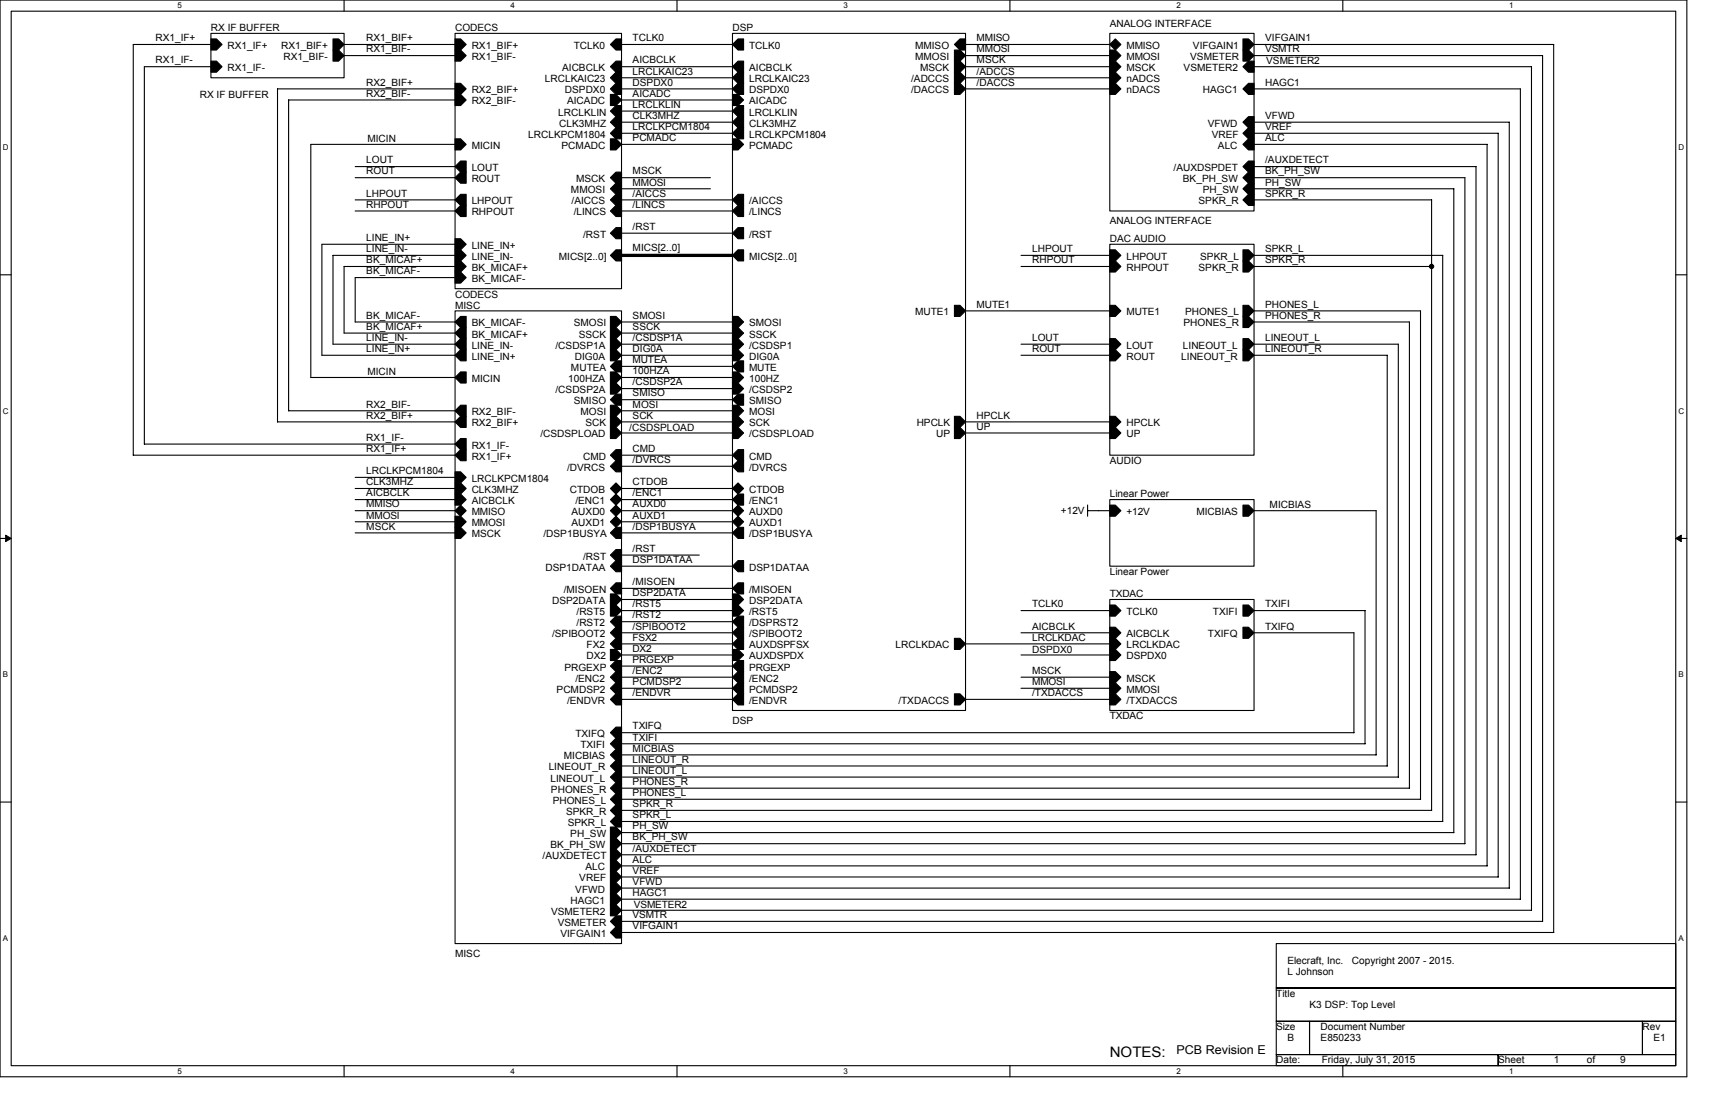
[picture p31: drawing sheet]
<svg xmlns="http://www.w3.org/2000/svg" width="432mm" height="279mm" viewBox="0 0 432 279" stroke-linecap="round" stroke-linejoin="round" font-family="sans-serif">
<defs><g id="words">
<text font-size="3.6" x="279.4" y="265.9">NOTES:</text>
<text font-size="3.1" x="296.2" y="265.4">PCB Revision E</text>
<g font-size="2.5">
<text x="39.1" y="10.4">RX1_IF+</text>
<text x="53.1" y="7.9">RX IF BUFFER</text>
<text x="92.2" y="10.4">RX1_BIF+</text>
<text x="114.6" y="7.9">CODECS</text>
<text x="159.3" y="10.4">TCLK0</text>
<text x="184.4" y="7.9">DSP</text>
<text x="245.9" y="10.4">MMISO</text>
<text x="279.4" y="6.7">ANALOG INTERFACE</text>
<text x="318.5" y="10.4">VIFGAIN1</text>
<text x="39.1" y="16">RX1_IF-</text>
<text x="57.3" y="17.9">RX1_IF-</text>
<text x="57.3" y="12.3">RX1_IF+</text>
<text x="70.8" y="12.3">RX1_BIF+</text>
<text x="71.4" y="15.1">RX1_BIF-</text>
<text x="92.2" y="13.2">RX1_BIF-</text>
<text x="118.8" y="12.3">RX1_BIF+</text>
<text x="118.8" y="15.1">RX1_BIF-</text>
<text x="141.5" y="17.9">AICBCLK</text>
<text x="144.5" y="12.3">TCLK0</text>
<text x="159.3" y="16">AICBCLK</text>
<text x="188.6" y="12.3">TCLK0</text>
<text x="188.6" y="17.9">AICBCLK</text>
<text x="230.4" y="12.3">MMISO</text>
<text x="230.4" y="15.1">MMOSI</text>
<text x="231.6" y="17.9">MSCK</text>
<text x="245.9" y="16">MSCK</text>
<text x="245.9" y="13.2">MMOSI</text>
<text x="283.6" y="17.9">MSCK</text>
<text x="283.6" y="12.3">MMISO</text>
<text x="283.6" y="15.1">MMOSI</text>
<text x="298" y="17.9">VSMETER2</text>
<text x="299.7" y="15.1">VSMETER</text>
<text x="300.4" y="12.3">VIFGAIN1</text>
<text x="318.5" y="13.2">VSMTR</text>
<text x="318.8" y="16.2">VSMETER2</text>
<text x="92.2" y="21.5">RX2_BIF+</text>
<text x="118.8" y="23.5">RX2_BIF+</text>
<text x="137.2" y="20.7">LRCLKAIC23</text>
<text x="142.2" y="23.5">DSPDX0</text>
<text x="159.3" y="18.8">LRCLKAIC23</text>
<text x="159.3" y="21.5">DSPDX0</text>
<text x="188.6" y="23.5">DSPDX0</text>
<text x="188.6" y="20.7">LRCLKAIC23</text>
<text x="229.4" y="20.7">/ADCCS</text>
<text x="229.4" y="23.5">/DACCS</text>
<text x="245.9" y="18.8">/ADCCS</text>
<text x="245.9" y="21.5">/DACCS</text>
<text x="283.6" y="20.7">nADCS</text>
<text x="283.6" y="23.5">nDACS</text>
<text x="302.9" y="23.5">HAGC1</text>
<text x="318.5" y="21.5">HAGC1</text>
<text x="50.3" y="24.6">RX IF BUFFER</text>
<text x="92.2" y="24.3">RX2_BIF-</text>
<text x="118.8" y="26.3">RX2_BIF-</text>
<text x="140.5" y="29.1">LRCLKLIN</text>
<text x="142.8" y="26.3">AICADC</text>
<text x="159.3" y="24.3">AICADC</text>
<text x="159.3" y="29.9">CLK3MHZ</text>
<text x="159.3" y="27.1">LRCLKLIN</text>
<text x="188.6" y="26.3">AICADC</text>
<text x="188.6" y="29.1">LRCLKLIN</text>
<text x="318.5" y="29.9">VFWD</text>
<text x="92.5" y="35.8">MICIN</text>
<text x="133" y="34.7">LRCLKPCM1804</text>
<text x="140.8" y="31.9">CLK3MHZ</text>
<text x="159.3" y="32.7">LRCLKPCM1804</text>
<text x="159.3" y="35.5">PCMADC</text>
<text x="188.6" y="34.7">LRCLKPCM1804</text>
<text x="188.6" y="31.9">CLK3MHZ</text>
<text x="304.1" y="31.9">VFWD</text>
<text x="305.1" y="34.7">VREF</text>
<text x="318.5" y="35.5">ALC</text>
<text x="318.5" y="32.7">VREF</text>
<text x="92.2" y="41.1">LOUT</text>
<text x="118.8" y="37.5">MICIN</text>
<text x="141.4" y="37.5">PCMADC</text>
<text x="188.6" y="37.5">PCMADC</text>
<text x="306.7" y="37.5">ALC</text>
<text x="318.5" y="41.1">/AUXDETECT</text>
<text x="92.2" y="43.9">ROUT</text>
<text x="118.8" y="45.8">ROUT</text>
<text x="118.8" y="43.1">LOUT</text>
<text x="145" y="45.8">MSCK</text>
<text x="159.3" y="46.7">MMOSI</text>
<text x="159.3" y="43.9">MSCK</text>
<text x="295.5" y="43.1">/AUXDSPDET</text>
<text x="297.8" y="45.8">BK_PH_SW</text>
<text x="318.5" y="43.9">BK_PH_SW</text>
<text x="318.5" y="46.7">PH_SW</text>
<text x="92.2" y="49.5">LHPOUT</text>
<text x="92.2" y="52.3">RHPOUT</text>
<text x="118.8" y="51.4">LHPOUT</text>
<text x="143.8" y="48.6">MMOSI</text>
<text x="143.9" y="51.4">/AICCS</text>
<text x="159.3" y="49.5">/AICCS</text>
<text x="159.3" y="52.3">/LINCS</text>
<text x="188.6" y="51.4">/AICCS</text>
<text x="301.8" y="51.4">SPKR_R</text>
<text x="302.9" y="48.6">PH_SW</text>
<text x="318.5" y="49.5">SPKR_R</text>
<text x="118.8" y="54.2">RHPOUT</text>
<text x="144.5" y="54.2">/LINCS</text>
<text x="146.8" y="59.8">/RST</text>
<text x="159.3" y="57.9">/RST</text>
<text x="188.6" y="59.8">/RST</text>
<text x="188.6" y="54.2">/LINCS</text>
<text x="279.4" y="56.5">ANALOG INTERFACE</text>
<text x="92.2" y="60.7">LINE_IN+</text>
<text x="92.2" y="63.5">LINE_IN-</text>
<text x="118.8" y="65.4">LINE_IN-</text>
<text x="118.8" y="62.6">LINE_IN+</text>
<text x="140.7" y="65.4">MICS[2..0]</text>
<text x="159.3" y="63.2">MICS[2..0]</text>
<text x="188.6" y="65.4">MICS[2..0]</text>
<text x="259.9" y="63.5">LHPOUT</text>
<text x="279.4" y="60.9">DAC AUDIO</text>
<text x="283.6" y="65.4">LHPOUT</text>
<text x="302.2" y="65.4">SPKR_L</text>
<text x="318.5" y="63.5">SPKR_L</text>
<text x="92.2" y="69">BK_MICAF-</text>
<text x="92.2" y="66.3">BK_MICAF+</text>
<text x="118.8" y="68.2">BK_MICAF+</text>
<text x="118.8" y="71">BK_MICAF-</text>
<text x="259.9" y="66.3">RHPOUT</text>
<text x="283.6" y="68.2">RHPOUT</text>
<text x="301.8" y="68.2">SPKR_R</text>
<text x="318.5" y="66.3">SPKR_R</text>
<text x="114.6" y="77.7">MISC</text>
<text x="114.6" y="74.9">CODECS</text>
<text x="245.9" y="77.4">MUTE1</text>
<text x="318.5" y="77.4">PHONES_L</text>
<text x="92.2" y="80.2">BK_MICAF-</text>
<text x="92.2" y="83">BK_MICAF+</text>
<text x="118.8" y="82.2">BK_MICAF-</text>
<text x="144.5" y="82.2">SMOSI</text>
<text x="159.3" y="83">SSCK</text>
<text x="159.3" y="80.2">SMOSI</text>
<text x="188.6" y="82.2">SMOSI</text>
<text x="230.4" y="79.4">MUTE1</text>
<text x="283.6" y="79.4">MUTE1</text>
<text x="298" y="82.2">PHONES_R</text>
<text x="298.4" y="79.4">PHONES_L</text>
<text x="318.5" y="80.2">PHONES_R</text>
<text x="92.2" y="85.8">LINE_IN-</text>
<text x="92.2" y="88.6">LINE_IN+</text>
<text x="118.8" y="87.8">LINE_IN-</text>
<text x="118.8" y="85">BK_MICAF+</text>
<text x="139.9" y="87.8">/CSDSP1A</text>
<text x="145.7" y="85">SSCK</text>
<text x="159.3" y="85.8">/CSDSP1A</text>
<text x="159.3" y="88.6">DIG0A</text>
<text x="188.6" y="85">SSCK</text>
<text x="188.6" y="87.8">/CSDSP1</text>
<text x="259.9" y="88.6">ROUT</text>
<text x="259.9" y="85.8">LOUT</text>
<text x="283.6" y="87.8">LOUT</text>
<text x="297.8" y="87.8">LINEOUT_L</text>
<text x="318.5" y="85.8">LINEOUT_L</text>
<text x="318.5" y="88.6">LINEOUT_R</text>
<text x="92.5" y="94.5">MICIN</text>
<text x="118.8" y="90.6">LINE_IN+</text>
<text x="143.8" y="93.3">MUTEA</text>
<text x="144.7" y="90.6">DIG0A</text>
<text x="159.3" y="91.4">MUTEA</text>
<text x="159.3" y="94.2">100HZA</text>
<text x="188.6" y="93.3">MUTE</text>
<text x="188.6" y="90.6">DIG0A</text>
<text x="283.6" y="90.6">ROUT</text>
<text x="297.4" y="90.6">LINEOUT_R</text>
<text x="118.8" y="96.1">MICIN</text>
<text x="139.9" y="98.9">/CSDSP2A</text>
<text x="143.1" y="96.1">100HZA</text>
<text x="144.5" y="101.7">SMISO</text>
<text x="159.3" y="99.8">SMISO</text>
<text x="159.3" y="97">/CSDSP2A</text>
<text x="188.6" y="101.7">SMISO</text>
<text x="188.6" y="96.1">100HZ</text>
<text x="188.6" y="98.9">/CSDSP2</text>
<text x="92.2" y="102.6">RX2_BIF-</text>
<text x="92.2" y="105.4">RX2_BIF+</text>
<text x="118.8" y="104.5">RX2_BIF-</text>
<text x="118.8" y="107.3">RX2_BIF+</text>
<text x="146.1" y="104.5">MOSI</text>
<text x="147.4" y="107.3">SCK</text>
<text x="159.3" y="105.4">SCK</text>
<text x="159.3" y="102.6">MOSI</text>
<text x="188.6" y="107.3">SCK</text>
<text x="188.6" y="104.5">MOSI</text>
<text x="230.8" y="107.3">HPCLK</text>
<text x="245.9" y="105.4">HPCLK</text>
<text x="283.6" y="107.3">HPCLK</text>
<text x="92.2" y="113.7">RX1_IF+</text>
<text x="92.2" y="111">RX1_IF-</text>
<text x="118.8" y="112.9">RX1_IF-</text>
<text x="136.1" y="110.1">/CSDSPLOAD</text>
<text x="158.4" y="108.4">/CSDSPLOAD</text>
<text x="159.3" y="113.7">CMD</text>
<text x="188.6" y="110.1">/CSDSPLOAD</text>
<text x="235.7" y="110.1">UP</text>
<text x="245.9" y="108.2">UP</text>
<text x="283.6" y="110.1">UP</text>
<text x="92.2" y="119.3">LRCLKPCM1804</text>
<text x="118.8" y="115.7">RX1_IF+</text>
<text x="142.8" y="118.5">/DVRCS</text>
<text x="146.8" y="115.7">CMD</text>
<text x="159.3" y="116.5">/DVRCS</text>
<text x="188.6" y="118.5">/DVRCS</text>
<text x="188.6" y="115.7">CMD</text>
<text x="279.4" y="116.8">AUDIO</text>
<text x="92.2" y="124.9">AICBCLK</text>
<text x="92.2" y="122.1">CLK3MHZ</text>
<text x="118.8" y="121.3">LRCLKPCM1804</text>
<text x="118.8" y="124.1">CLK3MHZ</text>
<text x="143.5" y="124.1">CTDOB</text>
<text x="159.3" y="122.1">CTDOB</text>
<text x="159.3" y="124.9">/ENC1</text>
<text x="188.6" y="124.1">CTDOB</text>
<text x="279.4" y="125.2">Linear Power</text>
<text x="92.2" y="127.7">MMISO</text>
<text x="92.2" y="130.5">MMOSI</text>
<text x="118.8" y="129.7">MMISO</text>
<text x="118.8" y="126.9">AICBCLK</text>
<text x="143.9" y="129.7">AUXD0</text>
<text x="144.9" y="126.9">/ENC1</text>
<text x="159.3" y="127.7">AUXD0</text>
<text x="159.3" y="130.5">AUXD1</text>
<text x="188.6" y="126.9">/ENC1</text>
<text x="188.6" y="129.7">AUXD0</text>
<text x="267.1" y="129.4">+12V</text>
<text x="283.6" y="129.7">+12V</text>
<text x="301.2" y="129.7">MICBIAS</text>
<text x="319.7" y="128">MICBIAS</text>
<text x="92.2" y="133.3">MSCK</text>
<text x="118.8" y="132.5">MMOSI</text>
<text x="118.8" y="135.3">MSCK</text>
<text x="136.8" y="135.3">/DSP1BUSYA</text>
<text x="143.9" y="132.5">AUXD1</text>
<text x="159.3" y="133.3">/DSP1BUSYA</text>
<text x="188.6" y="135.3">/DSP1BUSYA</text>
<text x="188.6" y="132.5">AUXD1</text>
<text x="137.4" y="143.6">DSP1DATAA</text>
<text x="146.8" y="140.8">/RST</text>
<text x="159.3" y="138.9">/RST</text>
<text x="159.3" y="141.7">DSP1DATAA</text>
<text x="188.6" y="143.6">DSP1DATAA</text>
<text x="141.9" y="149.2">/MISOEN</text>
<text x="159.3" y="147.3">/MISOEN</text>
<text x="188.6" y="149.2">/MISOEN</text>
<text x="279.4" y="144.8">Linear Power</text>
<text x="139" y="152">DSP2DATA</text>
<text x="145.2" y="154.8">/RST5</text>
<text x="159.3" y="155.7">/RST2</text>
<text x="159.3" y="152.9">/RST5</text>
<text x="159.3" y="150.1">DSP2DATA</text>
<text x="188.6" y="154.8">/RST5</text>
<text x="188.6" y="152">DSP2DATA</text>
<text x="259.9" y="152.9">TCLK0</text>
<text x="279.4" y="150.3">TXDAC</text>
<text x="283.6" y="154.8">TCLK0</text>
<text x="305.4" y="154.8">TXIFI</text>
<text x="318.5" y="152.9">TXIFI</text>
<text x="139" y="160.4">/SPIBOOT2</text>
<text x="145.2" y="157.6">/RST2</text>
<text x="159.3" y="158.5">/SPIBOOT2</text>
<text x="159.3" y="161.2">FSX2</text>
<text x="188.6" y="160.4">/SPIBOOT2</text>
<text x="188.6" y="157.6">/DSPRST2</text>
<text x="259.9" y="158.5">AICBCLK</text>
<text x="259.9" y="161.2">LRCLKDAC</text>
<text x="283.6" y="160.4">AICBCLK</text>
<text x="304.1" y="160.4">TXIFQ</text>
<text x="318.5" y="158.5">TXIFQ</text>
<text x="147.7" y="163.2">FX2</text>
<text x="147.7" y="166">DX2</text>
<text x="159.3" y="164">DX2</text>
<text x="159.3" y="166.8">PRGEXP</text>
<text x="188.6" y="166">AUXDSPDX</text>
<text x="188.6" y="163.2">AUXDSPFSX</text>
<text x="225.5" y="163.2">LRCLKDAC</text>
<text x="259.9" y="164.3">DSPDX0</text>
<text x="283.6" y="166">DSPDX0</text>
<text x="283.6" y="163.2">LRCLKDAC</text>
<text x="142.1" y="168.8">PRGEXP</text>
<text x="144.9" y="171.6">/ENC2</text>
<text x="159.3" y="169.6">/ENC2</text>
<text x="159.3" y="172.4">PCMDSP2</text>
<text x="188.6" y="171.6">/ENC2</text>
<text x="188.6" y="168.8">PRGEXP</text>
<text x="259.9" y="169.6">MSCK</text>
<text x="259.9" y="172.4">MMOSI</text>
<text x="283.6" y="171.6">MSCK</text>
<text x="140.1" y="174.4">PCMDSP2</text>
<text x="142.8" y="177.2">/ENDVR</text>
<text x="159.3" y="175.2">/ENDVR</text>
<text x="188.6" y="174.4">PCMDSP2</text>
<text x="188.6" y="177.2">/ENDVR</text>
<text x="226.2" y="177.2">/TXDACCS</text>
<text x="259.9" y="175.2">/TXDACCS</text>
<text x="283.6" y="174.4">MMOSI</text>
<text x="283.6" y="177.2">/TXDACCS</text>
<text x="144.9" y="185.5">TXIFQ</text>
<text x="159.3" y="183.6">TXIFQ</text>
<text x="184.4" y="182.2">DSP</text>
<text x="279.4" y="181.1">TXDAC</text>
<text x="142" y="191.1">MICBIAS</text>
<text x="146.1" y="188.3">TXIFI</text>
<text x="159.3" y="186.4">TXIFI</text>
<text x="159.3" y="189.2">MICBIAS</text>
<text x="159.3" y="192">LINEOUT_R</text>
<text x="138.2" y="193.9">LINEOUT_R</text>
<text x="138.6" y="196.7">LINEOUT_L</text>
<text x="159.3" y="194.8">LINEOUT_L</text>
<text x="159.3" y="197.6">PHONES_R</text>
<text x="138.7" y="199.5">PHONES_R</text>
<text x="139.1" y="202.3">PHONES_L</text>
<text x="159.3" y="200.4">PHONES_L</text>
<text x="159.3" y="203.2">SPKR_R</text>
<text x="142.5" y="205.1">SPKR_R</text>
<text x="142.9" y="207.9">SPKR_L</text>
<text x="159.3" y="206">SPKR_L</text>
<text x="159.3" y="208.7">PH_SW</text>
<text x="138.6" y="213.5">BK_PH_SW</text>
<text x="143.6" y="210.7">PH_SW</text>
<text x="159.3" y="211.5">BK_PH_SW</text>
<text x="159.3" y="214.3">/AUXDETECT</text>
<text x="136.6" y="216.3">/AUXDETECT</text>
<text x="145.9" y="221.9">VREF</text>
<text x="147.4" y="219.1">ALC</text>
<text x="159.3" y="217.1">ALC</text>
<text x="159.3" y="219.9">VREF</text>
<text x="143.6" y="227.5">HAGC1</text>
<text x="144.8" y="224.7">VFWD</text>
<text x="159.3" y="222.7">VFWD</text>
<text x="159.3" y="225.5">HAGC1</text>
<text x="138.7" y="230.3">VSMETER2</text>
<text x="140.4" y="233">VSMETER</text>
<text x="159.3" y="231.1">VSMTR</text>
<text x="159.3" y="233.9">VIFGAIN1</text>
<text x="159.6" y="228.6">VSMETER2</text>
<text x="141.1" y="235.8">VIFGAIN1</text>
<text x="114.6" y="240.9">MISC</text>
<text x="324.1" y="242.5">Elecraft, Inc.</text>
<text x="324.1" y="245.3">L Johnson</text>
<text x="340.4" y="242.5">Copyright 2007 - 2015.</text>
<text x="321.3" y="250.9">Title</text>
<text x="329.7" y="253.7">K3 DSP: Top Level</text>
<text x="321.3" y="259.3">Size</text>
<text x="324.1" y="262.1">B</text>
<text x="332.5" y="259.3">Document Number</text>
<text x="332.5" y="262.1">E850233</text>
<text x="413.5" y="259.3">Rev</text>
<text x="416.3" y="262.1">E1</text>
<text x="321.3" y="267.7">Date:</text>
<text x="332.8" y="267.7">Friday, July 31, 2015</text>
<text x="377.2" y="267.7">Sheet</text>
<text x="391.2" y="267.7">1</text>
<text x="399.6" y="267.7">of</text>
<text x="407.9" y="267.7">9</text>
</g>
<g font-size="2">
<text x="44.7" y="2.1">5</text>
<text x="128.5" y="2.1">4</text>
<text x="212.4" y="2.1">3</text>
<text x="296.2" y="2.1">2</text>
<text x="380" y="2.1">1</text>
<text x=".7" y="37.8">D</text>
<text x="422.6" y="37.8">D</text>
<text x=".7" y="104.1">C</text>
<text x="422.6" y="104.1">C</text>
<text x=".7" y="170.5">B</text>
<text x="422.6" y="170.5">B</text>
<text x=".7" y="236.9">A</text>
<text x="422.6" y="236.9">A</text>
<text x="44.7" y="270.3">5</text>
<text x="128.5" y="270.3">4</text>
<text x="212.4" y="270.3">3</text>
<text x="296.2" y="270.3">2</text>
<text x="380" y="270.3">1</text>
</g>
</g></defs>
<path d="M0 0h424.7v271h-424.7zM2.8 2.8h419.1v265.4h-419.1z" fill="none" stroke="#000" stroke-width=".28"/>
<g fill="#fff">
<path d="M44.7 .3h1.1v2.2h-1.1z"/>
<path d="M44.7 268.5h1.1v2.3h-1.1z"/>
</g>
<path d="M86.6 0v2.8M86.6 268.2v2.8" fill="none" stroke="#000" stroke-width=".28"/>
<g fill="#fff">
<path d="M128.5 .3h1.2v2.2h-1.2z"/>
<path d="M128.5 268.5h1.2v2.3h-1.2z"/>
</g>
<path d="M170.5 0v2.8M170.5 268.2v2.8" fill="none" stroke="#000" stroke-width=".28"/>
<g fill="#fff">
<path d="M212.4 .3h1.1v2.2h-1.1z"/>
<path d="M212.4 268.5h1.1v2.3h-1.1z"/>
</g>
<path d="M254.3 0v2.8M254.3 268.2v2.8" fill="none" stroke="#000" stroke-width=".28"/>
<g fill="#fff">
<path d="M296.2 .3h1.1v2.2h-1.1z"/>
<path d="M296.2 268.5h1.1v2.3h-1.1z"/>
</g>
<path d="M338.1 0v2.8M338.1 268.2v2.8" fill="none" stroke="#000" stroke-width=".28"/>
<g fill="#fff">
<path d="M380 .3h1.1v2.2h-1.1z"/>
<path d="M380 268.5h1.1v2.3h-1.1z"/>
<path d="M.7 36h1.5v2.2h-1.5z"/>
<path d="M422.6 36h1.5v2.2h-1.5z"/>
<path d="M.7 102.3h1.5v2.3h-1.5z"/>
<path d="M422.6 102.3h1.5v2.3h-1.5z"/>
</g>
<path d="M0 69.2h2.8M421.9 69.2h2.8" fill="none" stroke="#000" stroke-width=".28"/>
<g fill="#fff">
<path d="M.7 168.7h1.4v2.2h-1.4z"/>
<path d="M422.6 168.7h1.3v2.2h-1.3z"/>
</g>
<path d="M0 135.5h2.8M421.9 135.5h2.8" fill="none" stroke="#000" stroke-width=".28"/>
<path d="M1.4 134.7l1.4 .8-1.4 .8zM421.9 135.5l1.4-.8v1.6z" fill="#000" stroke="#000" stroke-width=".25"/>
<g fill="#fff">
<path d="M.7 235.1h1.4v2.2h-1.4z"/>
<path d="M422.6 235.1h1.4v2.2h-1.4z"/>
</g>
<g fill="none" stroke="#000" stroke-width=".28">
<path d="M53.1 8.4h33.5v11.2h-33.5zM53.1 11.2h-19.6v103.4M53.1 16.8h-16.8v95h78.3M86.6 11.2h28M86.6 14h28M114.6 8.4h41.9v64.3h-41.9zM156.5 11.2h27.9M156.5 16.8h27.9M156.5 19.6h27.9M184.4 8.4h58.7v170.4h-58.7zM243.1 11.2h36.3M243.1 16.8h36.3"/>
<path d="M243.1 14h36.3M243.1 19.6h36.3M279.4 8.4h36.3v44.7h-36.3zM315.7 11.2h75.5v223.5h-234.7M315.7 16.8h69.9v212.4M315.7 14h72.7M388.4 14v217.9M114.6 22.4h-44.7v83.8h44.7M114.6 36.3h-36.3v58.7h36.3M114.6 25.2h-41.9v78.2h41.9M156.5 22.4h27.9M156.5 33.5h27.9"/>
<path d="M156.5 25.2h27.9M156.5 36.3h27.9M156.5 30.8h27.9M156.5 28h27.9M243.1 22.4h36.3M315.7 22.4h67.1v204l-226.3-.1M315.7 33.5h61.5v187.3l-220.7-.1M315.7 36.3h58.7M315.7 30.8h64.3v192.8M374.4 36.3v181.7M89.4 44.7h25.2M89.4 50.3h25.2"/>
<path d="M89.4 41.9h25.2M89.4 53.1h25.2M156.5 44.7h22.4M156.5 58.7h27.9M156.5 47.5h22.4M156.5 50.3h27.9M156.5 53.1h27.9M315.7 44.7h53.2l-.1 167.7h-212.3M315.7 47.5h50.4M315.7 50.3h44.8M315.7 41.9h55.9v173.3M360.4 50.3v153.7"/>
<path d="M366 47.5v162.1M114.6 78.3h41.9v159.2h-41.9zM114.6 67.1h-28v16.7h28M114.6 69.9h-25.2v11.1h25.2M114.6 64.3h-30.8v22.4M114.6 61.5h-33.6v27.9h33.6M243.1 78.3h36.3M257.1 64.3h22.3M257.1 67.1h22.3M279.4 61.5h36.3v53.1h-36.3zM315.7 64.3h47.6l-.1 142.5h-206.7M315.7 78.3h42v122.9"/>
<path d="M315.7 67.1h44.8M83.8 86.6h30.8M156.5 92.2h27.9M156.5 95h27.9M156.5 86.6h27.9M156.5 83.8h27.9M156.5 81h27.9M156.5 97.8h27.9M156.5 89.4h27.9M257.1 86.6h22.3M257.1 89.4h22.3M315.7 86.6h36.4"/>
<path d="M315.7 81h39.2v117.4h-198.4M315.7 89.4h33.6v103.4h-192.8M352.1 86.6v109M33.5 114.6h81.1M156.5 114.6h27.9M156.5 117.4h27.9M156.5 100.6h27.9M156.5 109h27.9M156.5 106.2h27.9M156.5 103.4h27.9M243.1 109h36.3M243.1 106.2h36.3"/>
<path d="M89.4 128.5h25.2M89.4 134.1h25.2M89.4 131.3h25.2M89.4 120.2h25.2M89.4 125.8h25.2M89.4 123h25.2M156.5 128.5h27.9M156.5 134.1h27.9M156.5 139.7h19.6M156.5 131.3h27.9M156.5 125.8h27.9M156.5 123h27.9"/>
<path d="M273.8 128.5h5.6M273.8 127.1v2.8M279.4 125.8h36.3v16.7h-36.3zM315.7 128.5h30.8M346.5 128.5v61.5M156.5 156.5h27.9M156.5 159.3h27.9M156.5 153.7h27.9M156.5 142.5h27.9M156.5 150.9h27.9M156.5 148.1h27.9M257.1 159.3h22.3"/>
<path d="M257.1 153.7h22.3M279.4 150.9h36.3v27.9h-36.3zM315.7 159.3h25.2v25.1h-184.4M315.7 153.7h28v33.5M156.5 162.1h27.9M156.5 164.9h27.9M156.5 176h27.9M156.5 170.5h27.9M156.5 173.2h27.9M156.5 167.7h27.9M243.1 162.1h36.3M243.1 176h36.3"/>
<path d="M257.1 164.9h22.3M257.1 170.5h22.3M257.1 173.2h22.3M156.5 187.2h187.2M156.5 190h190M156.5 195.6h195.6M0 201.9h2.8M156.5 201.2h201.2M156.5 204h204M156.5 215.2h215.1M156.5 218h217.9M156.5 209.6h209.6"/>
<path d="M421.9 201.9h2.8M156.5 223.5h223.5M156.5 229.1h229.1M156.5 231.9h231.9M321.3 237.5h100.6v11.2h-100.6zM321.3 248.7h100.6v8.4h-100.6zM321.3 257.1h8.4v8.4h-8.4zM329.7 257.1h83.8v8.4h-83.8zM413.5 257.1h8.4v8.4h-8.4zM321.3 265.5h55.9v2.7h-55.9zM377.2 265.5h44.7v2.7h-44.7z"/>
</g>
<g fill="#000" stroke="#000" stroke-width=".28">
<path d="M53.1 15.4h1.4l1.4 1.4-1.4 1.4h-1.4z" fill-rule="evenodd"/>
<path d="M53.1 9.8h1.4l1.4 1.4-1.4 1.4h-1.4z" fill-rule="evenodd"/>
<path d="M83.8 12.6h1.4l1.4 1.4-1.4 1.4h-1.4z" fill-rule="evenodd"/>
<path d="M83.8 9.8h1.4l1.4 1.4-1.4 1.4h-1.4z" fill-rule="evenodd"/>
<path d="M114.6 9.8h1.4l1.4 1.4-1.4 1.4h-1.4z" fill-rule="evenodd"/>
<path d="M114.6 12.6h1.4l1.4 1.4-1.4 1.4h-1.4z" fill-rule="evenodd"/>
<path d="M155.1 15.4h1.4v2.8h-1.4l-1.4-1.4z" fill-rule="evenodd"/>
<path d="M155.1 9.8h1.4v2.8h-1.4l-1.4-1.4z" fill-rule="evenodd"/>
<path d="M155.1 18.2h1.4v2.8h-1.4l-1.4-1.4z" fill-rule="evenodd"/>
<path d="M185.8 9.8h1.4v2.8h-1.4l-1.4-1.4z" fill-rule="evenodd"/>
<path d="M185.8 15.4h1.4v2.8h-1.4l-1.4-1.4z" fill-rule="evenodd"/>
<path d="M185.8 18.2h1.4v2.8h-1.4l-1.4-1.4z" fill-rule="evenodd"/>
<path d="M240.3 15.4h1.4l1.4 1.4-1.4 1.4h-1.4z" fill-rule="evenodd"/>
<path d="M240.3 11.2l1.4-1.4h1.4v2.8h-1.4z" fill-rule="evenodd"/>
<path d="M240.3 12.6h1.4l1.4 1.4-1.4 1.4h-1.4z" fill-rule="evenodd"/>
<path d="M240.3 18.2h1.4l1.4 1.4-1.4 1.4h-1.4z" fill-rule="evenodd"/>
<path d="M279.4 15.4h1.4l1.4 1.4-1.4 1.4h-1.4z" fill-rule="evenodd"/>
<path d="M279.4 11.2l1.4-1.4 1.4 1.4-1.4 1.4z" fill-rule="evenodd"/>
<path d="M279.4 12.6h1.4l1.4 1.4-1.4 1.4h-1.4z" fill-rule="evenodd"/>
<path d="M279.4 18.2h1.4l1.4 1.4-1.4 1.4h-1.4z" fill-rule="evenodd"/>
<path d="M312.9 9.8h1.4l1.4 1.4-1.4 1.4h-1.4z" fill-rule="evenodd"/>
<path d="M312.9 16.8l1.4-1.4h1.4v2.8h-1.4z" fill-rule="evenodd"/>
<path d="M312.9 12.6h1.4l1.4 1.4-1.4 1.4h-1.4z" fill-rule="evenodd"/>
<path d="M114.6 21h1.4l1.4 1.4-1.4 1.4h-1.4z" fill-rule="evenodd"/>
<path d="M114.6 23.8h1.4l1.4 1.4-1.4 1.4h-1.4z" fill-rule="evenodd"/>
<path d="M114.6 34.9h1.4l1.4 1.4-1.4 1.4h-1.4z" fill-rule="evenodd"/>
<path d="M155.1 21h1.4v2.8h-1.4l-1.4-1.4z" fill-rule="evenodd"/>
<path d="M153.7 23.8h1.4l1.4 1.4-1.4 1.4h-1.4z" fill-rule="evenodd"/>
<path d="M155.1 32.2h1.4v2.7h-1.4l-1.4-1.4z" fill-rule="evenodd"/>
<path d="M155.1 29.4h1.4v2.8h-1.4l-1.4-1.4z" fill-rule="evenodd"/>
<path d="M153.7 34.9h1.4l1.4 1.4-1.4 1.4h-1.4z" fill-rule="evenodd"/>
<path d="M155.1 26.6h1.4v2.8h-1.4l-1.4-1.4z" fill-rule="evenodd"/>
<path d="M185.8 21h1.4v2.8h-1.4l-1.4-1.4z" fill-rule="evenodd"/>
<path d="M185.8 32.2h1.4v2.7h-1.4l-1.4-1.4z" fill-rule="evenodd"/>
<path d="M185.8 29.4h1.4v2.8h-1.4l-1.4-1.4z" fill-rule="evenodd"/>
<path d="M184.4 23.8h1.4l1.4 1.4-1.4 1.4h-1.4z" fill-rule="evenodd"/>
<path d="M184.4 34.9h1.4l1.4 1.4-1.4 1.4h-1.4z" fill-rule="evenodd"/>
<path d="M185.8 26.6h1.4v2.8h-1.4l-1.4-1.4z" fill-rule="evenodd"/>
<path d="M240.3 21h1.4l1.4 1.4-1.4 1.4h-1.4z" fill-rule="evenodd"/>
<path d="M279.4 21h1.4l1.4 1.4-1.4 1.4h-1.4z" fill-rule="evenodd"/>
<path d="M312.9 30.8l1.4-1.4h1.4v2.8h-1.4z" fill-rule="evenodd"/>
<path d="M312.9 36.3l1.4-1.4h1.4v2.8h-1.4z" fill-rule="evenodd"/>
<path d="M312.9 33.5l1.4-1.3h1.4v2.7h-1.4z" fill-rule="evenodd"/>
<path d="M312.9 22.4l1.4-1.4h1.4v2.8h-1.4z" fill-rule="evenodd"/>
<path d="M116 48.9h1.4v2.8h-1.4l-1.4-1.4z" fill-rule="evenodd"/>
<path d="M116 51.7h1.4v2.8h-1.4l-1.4-1.4z" fill-rule="evenodd"/>
<path d="M116 43.3h1.4v2.8h-1.4l-1.4-1.4z" fill-rule="evenodd"/>
<path d="M116 40.5h1.4v2.8h-1.4l-1.4-1.4z" fill-rule="evenodd"/>
<path d="M153.7 47.5l1.4-1.4h1.4v2.8h-1.4z" fill-rule="evenodd"/>
<path d="M155.1 43.3h1.4v2.8h-1.4l-1.4-1.4z" fill-rule="evenodd"/>
<path d="M153.7 50.3l1.4-1.4h1.4v2.8h-1.4z" fill-rule="evenodd"/>
<path d="M155.1 57.3h1.4v2.8h-1.4l-1.4-1.4z" fill-rule="evenodd"/>
<path d="M153.7 53.1l1.4-1.4h1.4v2.8h-1.4z" fill-rule="evenodd"/>
<path d="M185.8 48.9h1.4v2.8h-1.4l-1.4-1.4z" fill-rule="evenodd"/>
<path d="M185.8 57.3h1.4v2.8h-1.4l-1.4-1.4z" fill-rule="evenodd"/>
<path d="M185.8 51.7h1.4v2.8h-1.4l-1.4-1.4z" fill-rule="evenodd"/>
<path d="M312.9 44.7l1.4-1.4h1.4v2.8h-1.4z" fill-rule="evenodd"/>
<path d="M312.9 47.5l1.4-1.4h1.4v2.8h-1.4z" fill-rule="evenodd"/>
<path d="M312.9 41.9l1.4-1.4h1.4v2.8h-1.4z" fill-rule="evenodd"/>
<path d="M312.9 50.3l1.4-1.4h1.4v2.8h-1.4z" fill-rule="evenodd"/>
<path d="M114.6 62.9h1.4l1.4 1.4-1.4 1.4h-1.4z" fill-rule="evenodd"/>
<path d="M114.6 65.7h1.4l1.4 1.4-1.4 1.4h-1.4z" fill-rule="evenodd"/>
<path d="M114.6 68.5h1.4l1.4 1.4-1.4 1.4h-1.4z" fill-rule="evenodd"/>
<path d="M114.6 60.1h1.4l1.4 1.4-1.4 1.4h-1.4z" fill-rule="evenodd"/>
<path d="M155.1 62.9h1.4v2.8h-1.4l-1.4-1.4z" fill-rule="evenodd"/>
<path d="M185.8 62.9h1.4v2.8h-1.4l-1.4-1.4z" fill-rule="evenodd"/>
<path d="M240.3 76.9h1.4l1.4 1.4-1.4 1.4h-1.4z" fill-rule="evenodd"/>
<path d="M279.4 62.9h1.4l1.4 1.4-1.4 1.4h-1.4z" fill-rule="evenodd"/>
<path d="M279.4 65.7h1.4l1.4 1.4-1.4 1.4h-1.4z" fill-rule="evenodd"/>
<path d="M279.4 76.9h1.4l1.4 1.4-1.4 1.4h-1.4z" fill-rule="evenodd"/>
<path d="M312.9 62.9h1.4l1.4 1.4-1.4 1.4h-1.4z" fill-rule="evenodd"/>
<path d="M312.9 65.7h1.4l1.4 1.4-1.4 1.4h-1.4z" fill-rule="evenodd"/>
<path d="M312.9 76.9h1.4l1.4 1.4-1.4 1.4h-1.4z" fill-rule="evenodd"/>
<path d="M116 85.2h1.4v2.8h-1.4l-1.4-1.4z" fill-rule="evenodd"/>
<path d="M116 88h1.4v2.8h-1.4l-1.4-1.4z" fill-rule="evenodd"/>
<path d="M116 79.7h1.4v2.7h-1.4l-1.4-1.4z" fill-rule="evenodd"/>
<path d="M116 82.4h1.4v2.8h-1.4l-1.4-1.4z" fill-rule="evenodd"/>
<path d="M116 93.6h1.4v2.8h-1.4l-1.4-1.4z" fill-rule="evenodd"/>
<path d="M153.7 79.7h1.4l1.4 1.3-1.4 1.4h-1.4z" fill-rule="evenodd"/>
<path d="M153.7 82.4h1.4l1.4 1.4-1.4 1.4h-1.4z" fill-rule="evenodd"/>
<path d="M153.7 85.2h1.4l1.4 1.4-1.4 1.4h-1.4z" fill-rule="evenodd"/>
<path d="M153.7 88h1.4l1.4 1.4-1.4 1.4h-1.4z" fill-rule="evenodd"/>
<path d="M155.1 90.8h1.4v2.8h-1.4l-1.4-1.4z" fill-rule="evenodd"/>
<path d="M153.7 93.6h1.4l1.4 1.4-1.4 1.4h-1.4z" fill-rule="evenodd"/>
<path d="M153.7 96.4h1.4l1.4 1.4-1.4 1.4h-1.4z" fill-rule="evenodd"/>
<path d="M184.4 82.4h1.4l1.4 1.4-1.4 1.4h-1.4z" fill-rule="evenodd"/>
<path d="M184.4 79.7h1.4l1.4 1.3-1.4 1.4h-1.4z" fill-rule="evenodd"/>
<path d="M184.4 85.2h1.4l1.4 1.4-1.4 1.4h-1.4z" fill-rule="evenodd"/>
<path d="M185.8 90.8h1.4v2.8h-1.4l-1.4-1.4z" fill-rule="evenodd"/>
<path d="M184.4 93.6h1.4l1.4 1.4-1.4 1.4h-1.4z" fill-rule="evenodd"/>
<path d="M184.4 96.4h1.4l1.4 1.4-1.4 1.4h-1.4z" fill-rule="evenodd"/>
<path d="M184.4 88h1.4l1.4 1.4-1.4 1.4h-1.4z" fill-rule="evenodd"/>
<path d="M279.4 85.2h1.4l1.4 1.4-1.4 1.4h-1.4z" fill-rule="evenodd"/>
<path d="M279.4 88h1.4l1.4 1.4-1.4 1.4h-1.4z" fill-rule="evenodd"/>
<path d="M312.9 85.2h1.4l1.4 1.4-1.4 1.4h-1.4z" fill-rule="evenodd"/>
<path d="M312.9 88h1.4l1.4 1.4-1.4 1.4h-1.4z" fill-rule="evenodd"/>
<path d="M312.9 79.7h1.4l1.4 1.3-1.4 1.4h-1.4z" fill-rule="evenodd"/>
<path d="M116 113.2h1.4v2.8h-1.4l-1.4-1.4z" fill-rule="evenodd"/>
<path d="M116 110.4h1.4v2.8h-1.4l-1.4-1.4z" fill-rule="evenodd"/>
<path d="M116 102h1.4v2.8h-1.4l-1.4-1.4z" fill-rule="evenodd"/>
<path d="M116 104.8h1.4v2.8h-1.4l-1.4-1.4z" fill-rule="evenodd"/>
<path d="M155.1 116h1.4v2.8h-1.4l-1.4-1.4z" fill-rule="evenodd"/>
<path d="M153.7 114.6l1.4-1.4h1.4v2.8h-1.4z" fill-rule="evenodd"/>
<path d="M153.7 100.6l1.4-1.4h1.4v2.8h-1.4z" fill-rule="evenodd"/>
<path d="M153.7 102h1.4l1.4 1.4-1.4 1.4h-1.4z" fill-rule="evenodd"/>
<path d="M153.7 104.8h1.4l1.4 1.4-1.4 1.4h-1.4z" fill-rule="evenodd"/>
<path d="M153.7 107.6h1.4l1.4 1.4-1.4 1.4h-1.4z" fill-rule="evenodd"/>
<path d="M185.8 99.2h1.4v2.8h-1.4l-1.4-1.4z" fill-rule="evenodd"/>
<path d="M184.4 107.6h1.4l1.4 1.4-1.4 1.4h-1.4z" fill-rule="evenodd"/>
<path d="M185.8 116h1.4v2.8h-1.4l-1.4-1.4z" fill-rule="evenodd"/>
<path d="M185.8 113.2h1.4v2.8h-1.4l-1.4-1.4z" fill-rule="evenodd"/>
<path d="M184.4 104.8h1.4l1.4 1.4-1.4 1.4h-1.4z" fill-rule="evenodd"/>
<path d="M184.4 102h1.4l1.4 1.4-1.4 1.4h-1.4z" fill-rule="evenodd"/>
<path d="M240.3 104.8h1.4l1.4 1.4-1.4 1.4h-1.4z" fill-rule="evenodd"/>
<path d="M240.3 107.6h1.4l1.4 1.4-1.4 1.4h-1.4z" fill-rule="evenodd"/>
<path d="M279.4 107.6h1.4l1.4 1.4-1.4 1.4h-1.4z" fill-rule="evenodd"/>
<path d="M279.4 104.8h1.4l1.4 1.4-1.4 1.4h-1.4z" fill-rule="evenodd"/>
<path d="M114.6 129.9h1.4l1.4 1.4-1.4 1.4h-1.4z" fill-rule="evenodd"/>
<path d="M114.6 132.7h1.4l1.4 1.4-1.4 1.4h-1.4z" fill-rule="evenodd"/>
<path d="M116 127.1l1.4 1.4-1.4 1.4-1.4-1.4z" fill-rule="evenodd"/>
<path d="M114.6 118.8h1.4l1.4 1.4-1.4 1.4h-1.4z" fill-rule="evenodd"/>
<path d="M114.6 121.6h1.4l1.4 1.4-1.4 1.4h-1.4z" fill-rule="evenodd"/>
<path d="M114.6 124.4h1.4l1.4 1.4-1.4 1.3h-1.4z" fill-rule="evenodd"/>
<path d="M153.7 134.1l1.4-1.4h1.4v2.8h-1.4z" fill-rule="evenodd"/>
<path d="M153.7 139.7l1.4-1.4h1.4v2.8h-1.4z" fill-rule="evenodd"/>
<path d="M155.1 121.6l1.4 1.4-1.4 1.4-1.4-1.4z" fill-rule="evenodd"/>
<path d="M153.7 125.8l1.4-1.4 1.4 1.4-1.4 1.3z" fill-rule="evenodd"/>
<path d="M153.7 128.5l1.4-1.4 1.4 1.4-1.4 1.4z" fill-rule="evenodd"/>
<path d="M153.7 131.3l1.4-1.4 1.4 1.4-1.4 1.4z" fill-rule="evenodd"/>
<path d="M185.8 132.7h1.4v2.8h-1.4l-1.4-1.4z" fill-rule="evenodd"/>
<path d="M185.8 121.6l1.4 1.4-1.4 1.4-1.4-1.4z" fill-rule="evenodd"/>
<path d="M185.8 124.4h1.4v2.7h-1.4l-1.4-1.3z" fill-rule="evenodd"/>
<path d="M185.8 127.1l1.4 1.4-1.4 1.4-1.4-1.4z" fill-rule="evenodd"/>
<path d="M185.8 129.9l1.4 1.4-1.4 1.4-1.4-1.4z" fill-rule="evenodd"/>
<path d="M279.4 127.1h1.4l1.4 1.4-1.4 1.4h-1.4z" fill-rule="evenodd"/>
<path d="M312.9 127.1h1.4l1.4 1.4-1.4 1.4h-1.4z" fill-rule="evenodd"/>
<path d="M153.7 156.5l1.4-1.4h1.4v2.8h-1.4z" fill-rule="evenodd"/>
<path d="M155.1 146.7h1.4v2.8h-1.4l-1.4-1.4z" fill-rule="evenodd"/>
<path d="M153.7 152.3h1.4l1.4 1.4-1.4 1.4h-1.4z" fill-rule="evenodd"/>
<path d="M153.7 159.3l1.4-1.4h1.4v2.8h-1.4z" fill-rule="evenodd"/>
<path d="M153.7 149.5h1.4l1.4 1.4-1.4 1.4h-1.4z" fill-rule="evenodd"/>
<path d="M155.1 141.1h1.4v2.8h-1.4l-1.4-1.4z" fill-rule="evenodd"/>
<path d="M185.8 157.9h1.4v2.8h-1.4l-1.4-1.4z" fill-rule="evenodd"/>
<path d="M185.8 155.1h1.4v2.8h-1.4l-1.4-1.4z" fill-rule="evenodd"/>
<path d="M185.8 146.7h1.4v2.8h-1.4l-1.4-1.4z" fill-rule="evenodd"/>
<path d="M184.4 152.3h1.4l1.4 1.4-1.4 1.4h-1.4z" fill-rule="evenodd"/>
<path d="M184.4 149.5h1.4l1.4 1.4-1.4 1.4h-1.4z" fill-rule="evenodd"/>
<path d="M185.8 141.1h1.4v2.8h-1.4l-1.4-1.4z" fill-rule="evenodd"/>
<path d="M279.4 157.9h1.4l1.4 1.4-1.4 1.4h-1.4z" fill-rule="evenodd"/>
<path d="M279.4 152.3h1.4l1.4 1.4-1.4 1.4h-1.4z" fill-rule="evenodd"/>
<path d="M312.9 152.3h1.4l1.4 1.4-1.4 1.4h-1.4z" fill-rule="evenodd"/>
<path d="M312.9 157.9h1.4l1.4 1.4-1.4 1.4h-1.4z" fill-rule="evenodd"/>
<path d="M153.7 176l1.4-1.4h1.4v2.8h-1.4z" fill-rule="evenodd"/>
<path d="M153.7 173.2l1.4-1.3h1.4v2.7h-1.4z" fill-rule="evenodd"/>
<path d="M155.1 160.7h1.4v2.8h-1.4l-1.4-1.4z" fill-rule="evenodd"/>
<path d="M153.7 170.5l1.4-1.4h1.4v2.8h-1.4z" fill-rule="evenodd"/>
<path d="M153.7 163.5h1.4l1.4 1.4-1.4 1.4h-1.4z" fill-rule="evenodd"/>
<path d="M155.1 166.3h1.4v2.8h-1.4l-1.4-1.4z" fill-rule="evenodd"/>
<path d="M184.4 163.5h1.4l1.4 1.4-1.4 1.4h-1.4z" fill-rule="evenodd"/>
<path d="M185.8 160.7h1.4v2.8h-1.4l-1.4-1.4z" fill-rule="evenodd"/>
<path d="M185.8 169.1h1.4v2.8h-1.4l-1.4-1.4z" fill-rule="evenodd"/>
<path d="M185.8 171.9h1.4v2.7h-1.4l-1.4-1.4z" fill-rule="evenodd"/>
<path d="M185.8 174.6h1.4v2.8h-1.4l-1.4-1.4z" fill-rule="evenodd"/>
<path d="M185.8 166.3h1.4v2.8h-1.4l-1.4-1.4z" fill-rule="evenodd"/>
<path d="M240.3 160.7h1.4l1.4 1.4-1.4 1.4h-1.4z" fill-rule="evenodd"/>
<path d="M240.3 174.6h1.4l1.4 1.4-1.4 1.4h-1.4z" fill-rule="evenodd"/>
<path d="M279.4 163.5h1.4l1.4 1.4-1.4 1.4h-1.4z" fill-rule="evenodd"/>
<path d="M279.4 171.9h1.4l1.4 1.3-1.4 1.4h-1.4z" fill-rule="evenodd"/>
<path d="M279.4 174.6h1.4l1.4 1.4-1.4 1.4h-1.4z" fill-rule="evenodd"/>
<path d="M279.4 169.1h1.4l1.4 1.4-1.4 1.4h-1.4z" fill-rule="evenodd"/>
<path d="M279.4 160.7h1.4l1.4 1.4-1.4 1.4h-1.4z" fill-rule="evenodd"/>
<path d="M155.1 185.8h1.4v2.8h-1.4l-1.4-1.4z" fill-rule="evenodd"/>
<path d="M155.1 183h1.4v2.8h-1.4l-1.4-1.4z" fill-rule="evenodd"/>
<path d="M153.7 192.8l1.4-1.4h1.4v2.8h-1.4z" fill-rule="evenodd"/>
<path d="M155.1 194.2h1.4v2.8h-1.4l-1.4-1.4z" fill-rule="evenodd"/>
<path d="M155.1 197h1.4v2.8h-1.4l-1.4-1.4z" fill-rule="evenodd"/>
<path d="M155.1 188.6h1.4v2.8h-1.4l-1.4-1.4z" fill-rule="evenodd"/>
<path d="M153.7 211h1.4l1.4 1.4-1.4 1.4h-1.4z" fill-rule="evenodd"/>
<path d="M153.7 216.6h1.4l1.4 1.4-1.4 1.4h-1.4z" fill-rule="evenodd"/>
<path d="M155.1 205.4h1.4v2.8h-1.4l-1.4-1.4z" fill-rule="evenodd"/>
<path d="M153.7 204l1.4-1.4h1.4v2.8h-1.4z" fill-rule="evenodd"/>
<path d="M153.7 201.2l1.4-1.4h1.4v2.8h-1.4z" fill-rule="evenodd"/>
<path d="M153.7 213.8h1.4l1.4 1.4-1.4 1.4h-1.4z" fill-rule="evenodd"/>
<path d="M153.7 208.2h1.4l1.4 1.4-1.4 1.4h-1.4z" fill-rule="evenodd"/>
<path d="M153.7 222.1h1.4l1.4 1.4-1.4 1.4h-1.4z" fill-rule="evenodd"/>
<path d="M153.7 219.4h1.4l1.4 1.3-1.4 1.4h-1.4z" fill-rule="evenodd"/>
<path d="M153.7 224.9h1.4l1.4 1.4-1.4 1.4h-1.4z" fill-rule="evenodd"/>
<path d="M155.1 233.3h1.4v2.8h-1.4l-1.4-1.4z" fill-rule="evenodd"/>
<path d="M153.7 227.7h1.4l1.4 1.4-1.4 1.4h-1.4z" fill-rule="evenodd"/>
<path d="M153.7 231.9l1.4-1.4h1.4v2.8h-1.4z" fill-rule="evenodd"/>
<circle cx="360.4" cy="67.1" r=".54"/>
</g>
<path d="M156.5 64.3h27.9" fill="none" stroke="#000" stroke-width=".83"/>
<use href="#words"/>
</svg>
